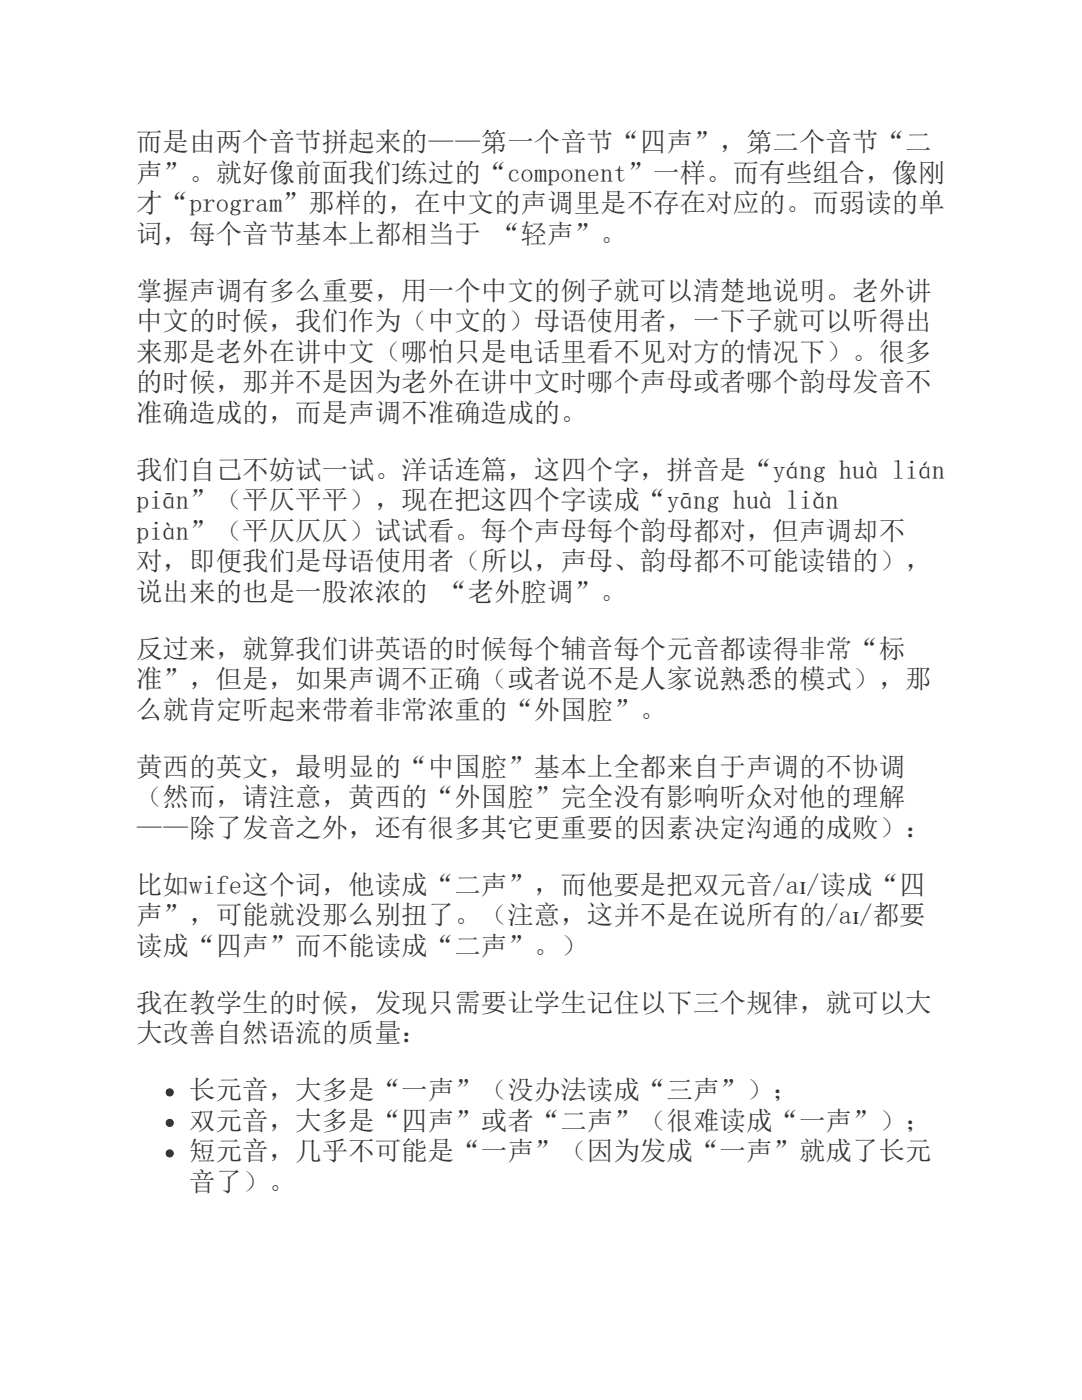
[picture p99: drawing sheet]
<svg xmlns="http://www.w3.org/2000/svg" width="216mm" height="279mm" viewBox="0 0 216 279" stroke-linecap="round" stroke-linejoin="round" font-family="sans-serif">
<defs><g id="words">
<g font-size="5.3" fill="#333">
<text x="27.2" y="30.2">而是由两个音节拼起来的——第一个音节“四声”，第二个音节“二</text>
<text x="27.2" y="36.2">声”。就好像前面我们练过的“component”一样。而有些组合，像刚</text>
<text x="27.2" y="42.3">才“program”那样的，在中文的声调里是不存在对应的。而弱读的单</text>
<text x="27.2" y="48.4">词，每个音节基本上都相当于 “轻声”。</text>
<text x="27.2" y="59.8">掌握声调有多么重要，用一个中文的例子就可以清楚地说明。老外讲</text>
<text x="27.2" y="65.9">中文的时候，我们作为（中文的）母语使用者，一下子就可以听得出</text>
<text x="27.2" y="72">来那是老外在讲中文（哪怕只是电话里看不见对方的情况下）。很多</text>
<text x="27.2" y="78.1">的时候，那并不是因为老外在讲中文时哪个声母或者哪个韵母发音不</text>
<text x="27.2" y="84.1">准确造成的，而是声调不准确造成的。</text>
<text x="27.2" y="95.5">我们自己不妨试一试。洋话连篇，这四个字，拼音是“yáng huà lián</text>
<text x="27.2" y="101.6">piān”（平仄平平），现在把这四个字读成“yāng huà liǎn</text>
<text x="27.2" y="107.7">piàn”（平仄仄仄）试试看。每个声母每个韵母都对，但声调却不</text>
<text x="27.2" y="113.8">对，即便我们是母语使用者（所以，声母、韵母都不可能读错的），</text>
<text x="27.2" y="119.9">说出来的也是一股浓浓的 “老外腔调”。</text>
<text x="27.2" y="131.2">反过来，就算我们讲英语的时候每个辅音每个元音都读得非常“标</text>
<text x="27.2" y="137.3">准”，但是，如果声调不正确（或者说不是人家说熟悉的模式），那</text>
<text x="27.2" y="143.4">么就肯定听起来带着非常浓重的“外国腔”。</text>
<text x="27.2" y="154.8">黄西的英文，最明显的“中国腔”基本上全都来自于声调的不协调</text>
<text x="27.2" y="160.9">（然而，请注意，黄西的“外国腔”完全没有影响听众对他的理解</text>
<text x="27.2" y="167">——除了发音之外，还有很多其它更重要的因素决定沟通的成败）：</text>
<text x="27.2" y="178.3">比如wife这个词，他读成“二声”，而他要是把双元音/aɪ/读成“四</text>
<text x="27.2" y="184.4">声”，可能就没那么别扭了。（注意，这并不是在说所有的/aɪ/都要</text>
<text x="27.2" y="190.5">读成“四声”而不能读成“二声”。）</text>
<text x="27.2" y="201.9">我在教学生的时候，发现只需要让学生记住以下三个规律，就可以大</text>
<text x="27.2" y="208">大改善自然语流的质量：</text>
<text x="37.7" y="219.3">长元音，大多是“一声”（没办法读成“三声”）；</text>
<text x="37.7" y="225.4">双元音，大多是“四声”或者“二声”（很难读成“一声”）；</text>
<text x="37.7" y="231.5">短元音，几乎不可能是“一声”（因为发成“一声”就成了长元</text>
<text x="37.7" y="237.6">音了）。</text>
</g>
</g></defs>
<g fill="#000">
<circle cx="33.9" cy="218" r=".79"/>
<circle cx="33.9" cy="230.2" r=".79"/>
<circle cx="33.9" cy="224.1" r=".79"/>
</g>
<use href="#words"/>
</svg>
